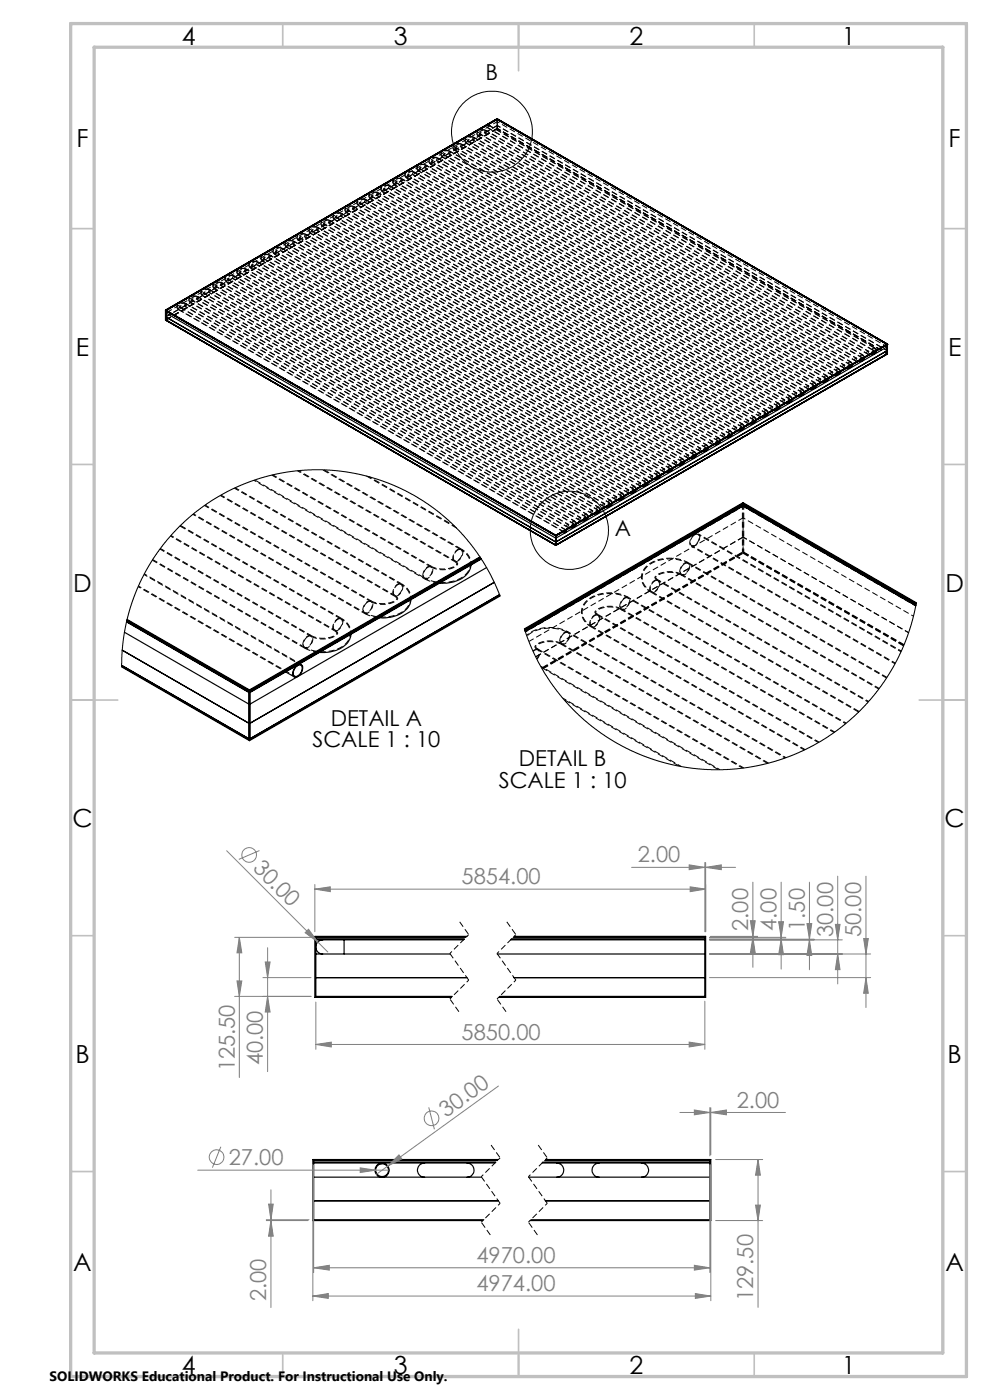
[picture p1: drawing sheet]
<svg xmlns="http://www.w3.org/2000/svg" width="210mm" height="297mm" viewBox="0 0 210 297" stroke-linecap="round" stroke-linejoin="round" font-family="sans-serif">
<defs><g id="words">
<g font-size="5.3">
<text x="38.5" y="9.5">4</text>
<text x="83.5" y="9.5">3</text>
<text x="133.6" y="9.5">2</text>
<text x="178.6" y="9.5">1</text>
<text x="16.2" y="31.2">F</text>
<text x="201.2" y="31.2">F</text>
<text x="16.1" y="75.5">E</text>
<text x="201.1" y="75.5">E</text>
<text x="15.5" y="125.5">D</text>
<text x="200.5" y="125.5">D</text>
<text x="15.4" y="175.5">C</text>
<text x="200.4" y="175.5">C</text>
<text x="16" y="225.5">B</text>
<text x="201" y="225.5">B</text>
<text x="15.5" y="269.7">A</text>
<text x="200.5" y="269.7">A</text>
<text x="38.5" y="291.5">4</text>
<text x="83.5" y="291.5">3</text>
<text x="133.6" y="291.5">2</text>
<text x="178.6" y="291.5">1</text>
</g>
<g font-size="4.7">
<text x="103" y="17">B</text>
<text x="130.4" y="113.8">A</text>
<text x="70.2" y="153.9">DETAIL A</text>
<text x="66.3" y="158.5">SCALE 1 : 10</text>
<text x="105.8" y="167.1">SCALE 1 : 10</text>
<text x="110.1" y="162.6">DETAIL B</text>
</g>
<g font-size="4.7" fill="#808080">
<text x="53.5" y="184.4" transform="rotate(45 53.5 184.4)">30.00</text>
<text x="135.3" y="183">2.00</text>
<text x="97.9" y="187.6">5854.00</text>
<text x="158.7" y="197.5" transform="rotate(-90 158.7 197.5)">2.00</text>
<text x="164.7" y="197.5" transform="rotate(-90 164.7 197.5)">4.00</text>
<text x="170.7" y="197.5" transform="rotate(-90 170.7 197.5)">1.50</text>
<text x="176.7" y="198.8" transform="rotate(-90 176.7 198.8)">30.00</text>
<text x="182.7" y="198.8" transform="rotate(-90 182.7 198.8)">50.00</text>
<text x="97.9" y="220.6">5850.00</text>
<text x="49.8" y="227.3" transform="rotate(-90 49.8 227.3)">125.50</text>
<text x="55.8" y="226" transform="rotate(-90 55.8 226)">40.00</text>
<text x="94.6" y="237.1" transform="rotate(-36 94.6 237.1)">30.00</text>
<text x="156.3" y="235">2.00</text>
<text x="48.5" y="247.2">27.00</text>
<text x="101.1" y="267.9">4970.00</text>
<text x="101.1" y="273.9">4974.00</text>
<text x="56.5" y="276.1" transform="rotate(-90 56.5 276.1)">2.00</text>
<text x="159.8" y="276" transform="rotate(-90 159.8 276)">129.50</text>
</g>
<text font-size="2.9" x="10.5" y="292.9">SOLIDWORKS Educational Product. For Instructional Use Only.</text>
</g></defs>
<g fill="none" stroke="#000" stroke-width=".21" stroke-dasharray="1.3 .6" stroke-linecap="butt">
<path d="M82.8 39.5l-.9-.2a.78 .78 0 0 0-.9 .4 .78 .78 0 0 0 .2 1M82.8 39.5l-.9-.2a.81 .81 0 0 0-1 .4 .81 .81 0 0 0 .2 1h.1M85.3 38l-.8-.2a.78 .78 0 0 0-1 .4 .78 .78 0 0 0 .2 1h.1M85.3 38l-.8-.2a.81 .81 0 0 0-1 .4 .81 .81 0 0 0 .2 1l.1 .1M87.9 36.6l-.9-.2a.78 .78 0 0 0-.9 .3 .78 .78 0 0 0 .2 1v.1M87.9 36.5l-.9-.2a.81 .81 0 0 0-1 .4 .81 .81 0 0 0 .2 1l.1 .1M90.4 35.1l-.8-.2a.78 .78 0 0 0-1 .4 .78 .78 0 0 0 .2 1h.1M90.4 35.1l-.8-.2a.81 .81 0 0 0-1 .3 .81 .81 0 0 0 .2 1.1M93 33.6l-.9-.2a.78 .78 0 0 0-1 .4 .78 .78 0 0 0 .3 1M93 33.6l-.9-.2a.81 .81 0 0 0-1 .4 .81 .81 0 0 0 .2 1h.1M95.5 32.2l-.8-.2a.78 .78 0 0 0-1 .3 .78 .78 0 0 0 .2 1l.1 .1M95.5 32.1l-.8-.2a.81 .81 0 0 0-1 .4 .81 .81 0 0 0 .2 1v.1"/>
<path d="M98 30.7l-.8-.2a.78 .78 0 0 0-1 .4 .78 .78 0 0 0 .3 1M98.1 30.7l-.9-.2a.81 .81 0 0 0-1 .3 .81 .81 0 0 0 .2 1.1h.1M100.6 29.2l-.9-.2a.78 .78 0 0 0-.9 .4 .78 .78 0 0 0 .2 1M100.6 29.2l-.9-.2a.81 .81 0 0 0-.9 .4 .81 .81 0 0 0 .2 1M103.1 27.7l-.8-.1a.78 .78 0 0 0-1 .3 .78 .78 0 0 0 .3 1M103.1 27.7l-.8-.2a.81 .81 0 0 0-1 .4 .81 .81 0 0 0 .2 1l.1 .1M103.3 27l81.9 47.3M105.4 27.3h.1M105.4 25.2h.1M105.5 27.3l-70.4 40.6M49.7 58.6l-.9-.2a.78 .78 0 0 0-.9 .4 .78 .78 0 0 0 .2 1M49.7 58.6l-.9-.2a.81 .81 0 0 0-1 .4 .81 .81 0 0 0 .3 1"/>
<path d="M52.2 57.1l-.8-.2a.78 .78 0 0 0-1 .4 .78 .78 0 0 0 .2 1h.1M52.2 57.1l-.8-.2a.81 .81 0 0 0-1 .4 .81 .81 0 0 0 .2 1l.1 .1M54.8 55.7l-.9-.2a.78 .78 0 0 0-.9 .3 .78 .78 0 0 0 .2 1v.1M54.8 55.6l-.9-.2a.81 .81 0 0 0-1 .4 .81 .81 0 0 0 .2 1.1h.1M57.3 54.2l-.8-.2a.78 .78 0 0 0-1 .4 .78 .78 0 0 0 .2 1h.1M57.3 54.2l-.8-.2a.81 .81 0 0 0-1 .4 .81 .81 0 0 0 .2 1h.1M59.9 52.7l-.9-.2a.78 .78 0 0 0-1 .4 .78 .78 0 0 0 .3 1M59.9 52.7l-.9-.2a.81 .81 0 0 0-1 .4 .81 .81 0 0 0 .2 1l.1 .1M62.4 51.3l-.8-.2a.78 .78 0 0 0-1 .3 .78 .78 0 0 0 .2 1l.1 .1M62.4 51.2l-.8-.2a.81 .81 0 0 0-1 .4 .81 .81 0 0 0 .2 1v.1M64.9 49.8l-.8-.2a.78 .78 0 0 0-1 .4 .78 .78 0 0 0 .3 1M65 49.8l-.9-.2a.81 .81 0 0 0-1 .3 .81 .81 0 0 0 .2 1.1h.1"/>
<path d="M67.5 48.3l-.8-.2a.78 .78 0 0 0-1 .4 .78 .78 0 0 0 .2 1h.1M67.5 48.3l-.8-.2a.81 .81 0 0 0-1 .4 .81 .81 0 0 0 .2 1M70 46.8l-.8-.1a.78 .78 0 0 0-1 .3 .78 .78 0 0 0 .3 1M70.1 46.8l-.9-.2a.81 .81 0 0 0-1 .4 .81 .81 0 0 0 .2 1l.1 .1M72.6 45.4l-.9-.2a.78 .78 0 0 0-.9 .4 .78 .78 0 0 0 .2 1M72.6 45.4l-.9-.2a.81 .81 0 0 0-.9 .3 .81 .81 0 0 0 .2 1.1M75.1 43.9l-.8-.2a.78 .78 0 0 0-1 .4 .78 .78 0 0 0 .3 1M75.1 43.9l-.8-.2a.81 .81 0 0 0-1 .4 .81 .81 0 0 0 .2 1h.1M77.7 42.4l-.9-.1a.78 .78 0 0 0-.9 .3 .78 .78 0 0 0 .2 1M77.7 42.4l-.9-.2a.81 .81 0 0 0-.9 .4 .81 .81 0 0 0 .2 1v.1M80.2 41l-.8-.2a.78 .78 0 0 0-1 .3 .78 .78 0 0 0 .3 1.1M80.2 40.9l-.8-.1a.81 .81 0 0 0-1 .3 .81 .81 0 0 0 .2 1.1h.1"/>
<path d="M35.2 67.8v.1M35.3 65.8l-.1 .1M38 65.7l81.8 47.3M39.5 64.5l-.9-.2a.78 .78 0 0 0-.9 .4 .78 .78 0 0 0 .2 1h.1M39.5 64.5l-.8-.2a.81 .81 0 0 0-1 .3 .81 .81 0 0 0 .2 1.1M42 63l-.8-.2a.78 .78 0 0 0-1 .4 .78 .78 0 0 0 .3 1M42.1 63l-.9-.2a.81 .81 0 0 0-1 .4 .81 .81 0 0 0 .2 1h.1M44.6 61.5l-.9-.1a.78 .78 0 0 0-.9 .3 .78 .78 0 0 0 .2 1M44.6 61.5l-.9-.2a.81 .81 0 0 0-.9 .4 .81 .81 0 0 0 .2 1v.1M47.1 60.1l-.8-.2a.78 .78 0 0 0-1 .4 .78 .78 0 0 0 .3 1M47.1 60l-.8-.1a.81 .81 0 0 0-1 .3 .81 .81 0 0 0 .2 1.1h.1M176.3 79.4l.8 .2a.78 .78 0 0 0 1-.4 .78 .78 0 0 0-.3-1"/>
<path d="M178.8 77.9l.9 .2a.78 .78 0 0 0 .9-.4 .78 .78 0 0 0-.2-1h-.1M181.4 76.5l.8 .1a.78 .78 0 0 0 1-.3 .78 .78 0 0 0-.3-1M183.9 75l.8 .2a.78 .78 0 0 0 1-.4 .78 .78 0 0 0-.2-1h-.1M185.4 73.8l-81.8-47.3M185.5 73.8l-81.9-47.3M188.2 73h-.1M188.2 75v.1M140.6 100l.9 .2a.78 .78 0 0 0 .9-.4 .78 .78 0 0 0-.2-1M143.2 98.5l.8 .2a.78 .78 0 0 0 1-.4 .78 .78 0 0 0-.3-1M145.7 97l.9 .2a.78 .78 0 0 0 .9-.3 .78 .78 0 0 0-.2-1.1M148.3 95.6l.8 .2a.78 .78 0 0 0 1-.4 .78 .78 0 0 0-.3-1M150.8 94.1l.9 .2a.78 .78 0 0 0 .9-.4 .78 .78 0 0 0-.2-1h-.1"/>
<path d="M153.4 92.6l.8 .2a.78 .78 0 0 0 1-.4 .78 .78 0 0 0-.3-1M155.9 91.2l.8 .1a.78 .78 0 0 0 1-.3 .78 .78 0 0 0-.2-1h-.1M158.4 89.7l.9 .2a.78 .78 0 0 0 1-.4 .78 .78 0 0 0-.3-1M161 88.2l.8 .2a.78 .78 0 0 0 1-.4 .78 .78 0 0 0-.2-1h-.1M163.5 86.7l.9 .2a.78 .78 0 0 0 .9-.3 .78 .78 0 0 0-.2-1v-.1M166.1 85.3l.8 .2a.78 .78 0 0 0 1-.4 .78 .78 0 0 0-.2-1h-.1M168.6 83.8l.9 .2a.78 .78 0 0 0 .9-.4 .78 .78 0 0 0-.2-1M171.2 82.3l.8 .2a.78 .78 0 0 0 1-.3 .78 .78 0 0 0-.3-1v-.1M173.7 80.9l.9 .2a.78 .78 0 0 0 .9-.4 .78 .78 0 0 0-.2-1M97.9 116.5l-29.2-16.8M101.9 118.2l-49 28.3M117.9 114.9v.1"/>
<path d="M117.9 113.6v.1M117.9 113.5v.1M117.9 115v-.1M117.9 113.7v-.1M120.1 112.5l-81.9-47.3M120.3 111.7l.8 .2a.78 .78 0 0 0 1-.4 .78 .78 0 0 0-.3-1M122.8 110.3l.8 .1a.78 .78 0 0 0 1-.3 .78 .78 0 0 0-.2-1h-.1M125.3 108.8l.9 .2a.78 .78 0 0 0 1-.4 .78 .78 0 0 0-.3-1M127.9 107.3l.8 .2a.78 .78 0 0 0 1-.4 .78 .78 0 0 0-.2-1h-.1M130.4 105.9l.9 .1a.78 .78 0 0 0 .9-.3 .78 .78 0 0 0-.2-1v-.1M133 104.4l.8 .2a.78 .78 0 0 0 1-.4 .78 .78 0 0 0-.2-1h-.1M135.5 102.9l.9 .2a.78 .78 0 0 0 .9-.4 .78 .78 0 0 0-.2-1"/>
<path d="M138.1 101.4l.8 .2a.78 .78 0 0 0 1-.3 .78 .78 0 0 0-.2-1l-.1-.1M157.5 117.1l.1 .1M157.5 106.9l.1 .1M157.5 107v-.1M157.6 117.2v.2M157.6 117.4l34.1 19.6M157.6 106.6v.2M157.6 113.9l-44 25.4M157.6 113.9v3.3M157.6 107.3v.1M157.8 117.1l-.2 .1M157.8 117.1l34 19.7"/>
<path d="M157.8 106.9l-.2 .1M157.8 106.9v.1M72.3 131.3l-34.1-19.7M72.4 131.2l-34.1-19.7M113.1 138.1l.3-.3M113.4 137.8a.71 .71 0 0 1 .9 .1 .71 .71 0 0 1 .2 .9l-.6 1.1M113.4 137.9l-.3 .3M138.1 125.7l44 25.4M138.2 125.5l44 25.4M191.7 136.9l-34.1-19.7M52.8 156.7l.1 .1M52.8 149.3l.1 .1"/>
<path d="M52.8 153.4l.1 .1M52.8 146.8h.1M52.8 146.9l.1 .1M52.9 146.5l-.1 .1M52.9 146.5l.2 .1M52.9 146.4v.1M52.9 156.8l.2-.1M52.9 156.8h.2M52.9 156.8h-.1M52.9 149.4l.2-.1M52.9 153.5l.2-.1M52.9 146.5l49-28.3"/>
<path d="M52.9 146.8h.2M52.9 147l.2-.1M95.4 202.3l4 5.6M105.4 202.3l4 5.6M102.1 249.6l4 5.7M112.1 249.6l4 5.7"/>
</g>
<g fill="none" stroke="#000" stroke-width=".21" stroke-dasharray="1.3 .6" stroke-dashoffset=".1" stroke-linecap="butt">
<path d="M105.4 25.2l-70.2 40.6M105.5 27.3l-70.3 40.6M105.5 26.6l-70.3 40.6M105.5 25.3l-70.3 40.6M35.2 67.8l70.2-40.5M35.2 67.9l70.3-40.6M188.2 73l-70.3 40.6M188.2 75.1l-70.3 40.6M32.3 118.8l32.2 18.6M32.4 118.7l32.2 18.6M77.7 101l19.2 11M97.3 116.6a1.7 1.7 0 0 0-.9 2.3 1.61 1.61 0 0 0 1.6-2.1l-.3-.2h-.4"/>
<path d="M117.9 113.6l70.3-40.6M120.1 112.4l-81.9-47.2M145.1 119.7a.66 .66 0 0 1 .9-.2 .66 .66 0 0 1 .2 .9 1.51 1.51 0 0 1-1.7 1.4 1.55 1.55 0 0 1 .6-2.1M147.2 113.6a.66 .66 0 0 1 .9-.2 .66 .66 0 0 1 .2 .9 1.51 1.51 0 0 1-1.6 1.4 1.55 1.55 0 0 1 .5-2.1M157.6 109.9l-45.4 26.2M65.1 135.2a.66 .66 0 0 1 .9-.2 .66 .66 0 0 1 .2 .9 1.51 1.51 0 0 1-1.6 1.4 1.55 1.55 0 0 1 .5-2.1M71.8 131.3a1.7 1.7 0 0 0-.8 2.3 1.61 1.61 0 0 0 1.5-2.1l-.3-.2h-.4M77.9 127.8a.66 .66 0 0 1 .9-.1 .66 .66 0 0 1 .1 .8 1.51 1.51 0 0 1-1.6 1.5 1.55 1.55 0 0 1 .6-2.2M84.5 124a1.7 1.7 0 0 0-.8 2.3 1.61 1.61 0 0 0 1.6-2.1l-.3-.3-.5 .1M90.6 120.5a.66 .66 0 0 1 .9-.2 .66 .66 0 0 1 .2 .9 1.51 1.51 0 0 1-1.7 1.4 1.55 1.55 0 0 1 .6-2.1M119 136.7l43.8 25.2M119.1 136.5l43.9 25.4"/>
<path d="M119.6 134.4a.66 .66 0 0 1 .9-.2 .66 .66 0 0 1 .2 .9 1.51 1.51 0 0 1-1.6 1.4 1.55 1.55 0 0 1 .5-2.1M126.3 130.5a1.7 1.7 0 0 0-.8 2.4 1.61 1.61 0 0 0 1.5-2.1l-.3-.3h-.4M132.4 127a.66 .66 0 0 1 .8-.1 .66 .66 0 0 1 .2 .9 1.51 1.51 0 0 1-1.6 1.4 1.55 1.55 0 0 1 .6-2.2M139 123.2a1.7 1.7 0 0 0-.8 2.3 1.61 1.61 0 0 0 1.6-2.1l-.3-.3-.5 .1M188.1 143.8l-42.2-24.3M188.1 143.7l-42.1-24.3"/>
</g>
<g fill="none" stroke="#000" stroke-width=".21" stroke-dasharray="1.3 .6" stroke-dashoffset=".5" stroke-linecap="butt">
<path d="M82.5 40l81 46.8M82.5 40l81 46.7M83.8 39.3l81 46.7M83.8 39.2l81 46.8M85 38.5l81.1 46.8M86.3 37.8l81 46.8M86.3 37.8l81.1 46.7M87.6 37.1l81 46.7M87.6 37l81 46.8M88.8 36.3l81.1 46.8M88.9 36.3l81 46.8M90.1 35.6l81.1 46.8"/>
<path d="M90.1 35.6l81.1 46.7M91.4 34.8l81 46.8M92.7 34.1l81 46.8M93.9 33.4l81.1 46.8M94 33.4l81 46.7M95.2 32.6l81 46.8M95.2 32.6l81.1 46.8M96.5 31.9l81 46.8M97.8 31.2l81 46.8M97.8 31.1l81 46.8M99 30.4l81.1 46.8M100.3 29.7l81 46.8"/>
<path d="M100.3 29.7l81.1 46.8M101.6 29l81 46.8M101.6 28.9l81 46.8M102.8 28.2l81.1 46.8M102.9 28.2l81 46.8M105.5 27.3l82.7 47.8M105.5 27.3l82.7 47.7M48.1 59.8l81.1 46.8M49.4 59.1l81 46.8M50.7 58.4l81 46.7M50.7 58.3l81 46.8M51.9 57.6l81.1 46.8"/>
<path d="M52 57.6l81 46.8M53.2 56.9l81 46.8M53.2 56.9l81.1 46.7M54.5 56.2l81 46.7M54.5 56.1l81 46.8M55.8 55.4l81 46.8M57 54.7l81.1 46.8M57 54.7l81.1 46.7M58.3 54l81 46.7M58.3 53.9l81.1 46.8M59.6 53.2l81 46.8M60.8 52.5l81.1 46.8"/>
<path d="M60.9 52.5l81 46.7M62.1 51.7l81.1 46.8M63.4 51l81 46.8M64.7 50.3l81 46.8M64.7 50.3l81 46.7M65.9 49.5l81.1 46.8M66 49.5l81 46.8M67.2 48.8l81 46.8M67.2 48.8l81.1 46.8M68.5 48.1l81 46.8M68.5 48l81 46.8M69.8 47.3l81 46.8"/>
<path d="M71 46.6l81.1 46.8M72.3 45.9l81 46.8M72.3 45.8l81.1 46.8M73.6 45.1l81 46.8M74.8 44.4l81.1 46.8M74.9 44.4l81 46.8M76.1 43.7l81.1 46.7M76.1 43.6l81.1 46.8M77.4 42.9l81 46.8M78.7 42.2l81 46.8M79.9 41.5l81.1 46.7M80 41.4l81 46.8"/>
<path d="M81.2 40.7l81 46.8M81.2 40.7l81.1 46.8M35.2 65.8l82.7 47.8M39.2 65l81 46.8M39.2 64.9l81.1 46.8M40.5 64.2l81 46.8M41.8 63.5l81 46.8M43 62.8l81.1 46.8M43 62.7l81.1 46.8M44.3 62l81 46.8M45.6 61.3l81 46.8M46.8 60.6l81.1 46.7"/>
<path d="M46.9 60.5l81 46.8M175.3 79.7l-81.1-46.8M175.3 79.6l-81.1-46.7M176.5 78.9l-81-46.7M176.5 78.9l-81-46.8M177.8 78.2l-81-46.8M179.1 77.5l-81.1-46.8M179.1 77.4l-81-46.7M180.3 76.7l-81-46.8M180.4 76.7l-81.1-46.8M181.6 76l-81-46.8M182.9 75.3l-81-46.8"/>
<path d="M182.9 75.2l-81-46.7M184.2 74.5l-81.1-46.8M188.2 75l-82.7-47.7M188.2 74.4l-82.7-47.8M188.2 73.1l-82.7-47.8M188.2 73l-82.7-47.8M188.3 75.1l-82.8-47.8M63.1 99.9l33.3 19.2M140.9 99.5l-81-46.8M142.2 98.8l-81.1-46.8M142.2 98.7l-81.1-46.7M143.4 98l-81-46.7"/>
<path d="M143.5 98l-81.1-46.8M144.7 97.3l-81-46.8M146 96.6l-81.1-46.8M146 96.5l-81-46.7M147.3 95.8l-81.1-46.7M147.3 95.8l-81.1-46.8M148.5 95.1l-81-46.8M149.8 94.4l-81-46.8M149.8 94.3l-81-46.7M151.1 93.6l-81.1-46.8M151.1 93.6l-81-46.8M152.3 92.9l-81-46.8"/>
<path d="M152.4 92.9l-81.1-46.8M153.6 92.2l-81-46.8M153.6 92.1l-81-46.7M154.9 91.4l-81-46.8M156.2 90.7l-81.1-46.8M157.4 90l-81-46.8M157.5 89.9l-81.1-46.8M158.7 89.2l-81-46.8M160 88.5l-81-46.8M161.3 87.7l-81.1-46.7M161.3 87.7l-81.1-46.8M162.5 87l-81-46.8"/>
<path d="M163.8 86.3l-81-46.8M165.1 85.5l-81.1-46.7M165.1 85.5l-81-46.8M166.3 84.8l-81-46.8M166.4 84.8l-81.1-46.8M167.6 84.1l-81-46.8M167.6 84l-81-46.7M168.9 83.3l-81-46.7M168.9 83.3l-81-46.8M170.2 82.6l-81.1-46.8M171.4 81.9l-81-46.8M171.5 81.8l-81.1-46.7"/>
<path d="M172.7 81.1l-81-46.7M172.7 81.1l-81-46.8M174 80.4l-81-46.8M99.9 119.8a3.6 3.6 0 0 0-2-3.3M117.9 113.6l-82.7-47.8M117.9 115.7l-82.7-47.8M120.5 111.3l-81-46.8M120.5 111.2l-81-46.7M121.8 110.5l-81-46.8M123.1 109.8l-81.1-46.8M123.1 109.8l-81-46.8M124.3 109.1l-81-46.8"/>
<path d="M124.4 109l-81.1-46.7M125.6 108.3l-81-46.8M126.9 107.6l-81-46.8M128.2 106.9l-81.1-46.8M128.2 106.8l-81.1-46.8M129.4 106.1l-81-46.8M129.5 106.1l-81.1-46.8M130.7 105.4l-81-46.8M132 104.6l-81.1-46.7M132 104.6l-81-46.8M133.3 103.9l-81.1-46.8M134.5 103.2l-81-46.8"/>
<path d="M135.8 102.4l-81-46.7M135.8 102.4l-81-46.8M137.1 101.7l-81.1-46.8M137.1 101.7l-81-46.8M138.3 101l-81-46.8M138.4 100.9l-81.1-46.7M139.6 100.2l-81-46.7M139.6 100.2l-81-46.8M145.9 119.5a7.8 7.8 0 0 0-8.9 1 3.2 3.2 0 0 0 1.2 5M157.5 117.1v-9.7M157.6 109.9v4M157.8 107.4v9.7"/>
<path d="M64.6 137.3a7.8 7.8 0 0 0 8.9-1 3.2 3.2 0 0 0-1.2-5M74.5 134.5a3.6 3.6 0 0 0-2.1-3.3M77.3 130a7.8 7.8 0 0 0 9-1 3.2 3.2 0 0 0-1.2-5M87.2 127.2a3.6 3.6 0 0 0-2.1-3.4M90.1 122.6a7.8 7.8 0 0 0 8.9-1 3.2 3.2 0 0 0-1.2-5M106 126.3l-53.1 30.6M133.2 126.9a7.8 7.8 0 0 0-8.9 .9 3.2 3.2 0 0 0 1.2 5.1M191.1 138.3l-43.1-24.9M191.2 138.1l-43.1-24.8M194.4 128l-36.6-21.1M63.8 141.1l-33.2-19.2"/>
</g>
<g fill="none" stroke="#000" stroke-width=".21" stroke-dasharray="1.3 .6" stroke-dashoffset=".6" stroke-linecap="butt">
<path d="M105.5 25.3v2M63.3 99.8l33.1 19.2M36.2 113.7l34.7 20.1M36.3 113.6l34.7 20M40.9 109.1l36.4 21M41 109l36.3 21M78.3 101.1l18.2 10.5M157.5 106.9l-46.2 26.6M29.4 124.3l33.1 19.1M63.6 140.8l-33-19.1M114.7 141.3l38 22M179.4 153.5l-46.2-26.6"/>
<path d="M179.5 153.4l-46.2-26.7M184.2 148.9l-44.6-25.7M184.3 148.8l-44.7-25.7M166.7 160.7l-46.2-26.6"/>
</g>
<path d="M105.4 27.3v-2M105.5 25.3v2" fill="none" stroke="#000" stroke-width=".21" stroke-dasharray="1.3 .6" stroke-dashoffset="1" stroke-linecap="butt"/>
<g fill="none" stroke="#000" stroke-width=".21" stroke-dasharray="1.3 .6" stroke-dashoffset=".3" stroke-linecap="butt">
<path d="M105.5 25.8l-69.9 40.3M105.5 26.6v.7M176.2 79.4l.7 .2M178.8 78l.6 .1M181.3 76.5l.7 .2M183.9 75l.6 .2M140.6 100l.7 .2M143.2 98.5l.6 .2M145.7 97.1l.6 .1M148.2 95.6l.7 .2M150.8 94.1l.6 .2M153.3 92.7l.7 .1"/>
<path d="M155.9 91.2l.6 .2M158.4 89.7l.7 .2M161 88.2l.6 .2M163.5 86.8l.7 .2M166.1 85.3l.6 .2M168.6 83.8l.7 .2M171.2 82.4l.6 .2M173.7 80.9l.7 .2M46.7 105.1l36.9 21.3M46.9 105l36.8 21.3M120.2 111.8l.7 .1M122.8 110.3l.6 .2"/>
<path d="M125.3 108.8l.7 .2M127.9 107.3l.6 .2M130.4 105.9l.7 .2M133 104.4l.6 .2M135.5 102.9l.7 .2M138.1 101.5l.6 .2M78.8 127.5l-35.3-20.4M85.1 123.8l-35.2-20.3M91.5 120.2l-33.7-19.5M125.4 133l45.2 26.1M131.8 129.3l45.1 26.1M173.6 157.5l-46.8-27"/>
<path d="M173.7 157.4l-46.8-27M157.5 162.9l-43.4-25"/>
</g>
<g fill="none" stroke="#000" stroke-width=".21" stroke-dasharray="1.3 .6" stroke-dashoffset=".7" stroke-linecap="butt">
<path d="M82.6 39.5a.19 .19 0 0 1 .2 .3 .2 .2 0 0 1-.4 0l.2-.3M83.9 38.8h-.1a.23 .23 0 0 0-.1 .3 .23 .23 0 0 0 .3 .1 .23 .23 0 0 0 .1-.3l-.2-.1M84 38.8l-.1-.2 .3-.2 .8 .1M84.1 38.7l-.1-.1 .3-.2 .7 .1M85.2 38a.19 .19 0 0 1 .1 .3 .19 .19 0 0 1-.3 0l.2-.3M86.5 37.3l-.1 .1a.23 .23 0 0 0-.2 .3 .23 .23 0 0 0 .4 .1 .23 .23 0 0 0 0-.4l-.1-.1M86.6 37.3l-.1-.2 .3-.1h.8M86.6 37.3l-.1-.2 .3-.1 .8 .1M87.7 36.6a.19 .19 0 0 1 .2 .3 .21 .21 0 0 1-.4-.1l.2-.2M89 35.8l-.1 .1a.23 .23 0 0 0-.1 .3 .23 .23 0 0 0 .3 .1 .23 .23 0 0 0 .1-.3l-.2-.2M89.1 35.8l-.1-.1 .3-.2 .8 .1M89.1 35.8v-.1l.3-.2 .7 .1"/>
<path d="M90.3 35.1a.19 .19 0 0 1 .1 .3 .19 .19 0 0 1-.3 0l.2-.3M91.5 34.4a.23 .23 0 0 0-.2 .3 .23 .23 0 0 0 .4 .1 .23 .23 0 0 0 0-.3l-.2-.1M91.7 34.4l-.1-.2 .3-.2 .8 .1M91.7 34.3l-.1-.1 .3-.2 .8 .1M92.8 33.6a.19 .19 0 0 1 .2 .3 .2 .2 0 0 1-.4 0l.2-.3M94.1 32.9h-.1a.23 .23 0 0 0-.1 .4 .23 .23 0 0 0 .3 .1 .23 .23 0 0 0 .1-.4l-.2-.1M94.2 32.9l-.1-.2 .3-.2 .8 .1M94.2 32.9l-.1-.2 .4-.1h.7M95.4 32.2a.19 .19 0 0 1 .1 .3 .19 .19 0 0 1-.3-.1l.2-.2M96.6 31.4v.1a.23 .23 0 0 0-.2 .3 .23 .23 0 0 0 .4 .1 .23 .23 0 0 0 0-.3l-.2-.2M96.8 31.4l-.2-.1 .4-.2h.8M96.8 31.4l-.1-.2 .3-.1 .8 .1"/>
<path d="M97.9 30.7a.19 .19 0 0 1 .2 .3 .2 .2 0 0 1-.4 0l.2-.3M99.2 30h-.1a.23 .23 0 0 0-.1 .3 .23 .23 0 0 0 .3 .1 .23 .23 0 0 0 .1-.3l-.2-.1M99.3 29.9l-.1-.1 .3-.2 .8 .1M99.3 29.9l-.1-.1 .4-.2 .7 .1M100.5 29.2a.19 .19 0 0 1 .1 .3 .19 .19 0 0 1-.3 0l.2-.3M101.7 28.5a.23 .23 0 0 0-.2 .4 .23 .23 0 0 0 .3 .1 .23 .23 0 0 0 .1-.4l-.2-.1M101.9 28.5l-.2-.2 .4-.2 .8 .1M101.9 28.5l-.1-.2 .3-.1h.7M103 27.8a.19 .19 0 0 1 .1 .3 .19 .19 0 0 1-.3-.1l.2-.2M103.4 26.5a.19 .19 0 0 1 .2 .3 .2 .2 0 0 1-.4 0l.2-.3M48.3 59.4h-.1a.23 .23 0 0 0-.1 .3 .23 .23 0 0 0 .3 .1 .23 .23 0 0 0 .1-.3l-.2-.1M48.4 59.3l-.1-.1 .3-.2 .8 .1"/>
<path d="M48.4 59.3l-.1-.1 .4-.2 .7 .1M49.5 58.6a.19 .19 0 0 1 .2 .3 .19 .19 0 0 1-.3 0l.1-.3M50.8 57.9a.23 .23 0 0 0-.2 .3 .23 .23 0 0 0 .3 .1 .23 .23 0 0 0 .1-.3l-.2-.1M50.9 57.9l-.1-.2 .3-.2 .9 .1M51 57.8l-.1-.1 .3-.2 .7 .1M52.1 57.1a.19 .19 0 0 1 .1 .3 .19 .19 0 0 1-.3 0l.2-.3M53.4 56.4l-.1 .1a.23 .23 0 0 0-.1 .3 .23 .23 0 0 0 .3 .1 .23 .23 0 0 0 .1-.4l-.2-.1M53.5 56.4l-.1-.2 .3-.1h.8M53.5 56.4l-.1-.2 .3-.1 .8 .1M54.6 55.7a.19 .19 0 0 1 .2 .3 .2 .2 0 0 1-.4 0l.2-.3M55.9 54.9l-.1 .1a.23 .23 0 0 0-.1 .3 .23 .23 0 0 0 .3 .1 .23 .23 0 0 0 .1-.3l-.2-.2M56 54.9l-.1-.1 .3-.2 .8 .1"/>
<path d="M56.1 54.9l-.1-.1 .3-.2 .7 .1M57.2 54.2a.19 .19 0 0 1 .1 .3 .19 .19 0 0 1-.3 0l.2-.3M58.5 53.5h-.1a.23 .23 0 0 0-.2 .3 .23 .23 0 0 0 .4 .1 .23 .23 0 0 0 0-.3l-.1-.1M58.6 53.5l-.1-.2 .3-.2 .8 .1M58.6 53.4l-.1-.1 .3-.2 .8 .1M59.7 52.7a.19 .19 0 0 1 .2 .3 .2 .2 0 0 1-.4 0l.2-.3M61 52l-.1 .1a.23 .23 0 0 0-.1 .3 .23 .23 0 0 0 .3 .1 .23 .23 0 0 0 .1-.4l-.2-.1M61.1 52l-.1-.2 .3-.2 .8 .1M61.1 52v-.2l.3-.1h.7M62.3 51.3a.19 .19 0 0 1 .1 .3 .19 .19 0 0 1-.3-.1l.2-.2M63.5 50.5v.1a.23 .23 0 0 0-.2 .3 .23 .23 0 0 0 .4 .1 .23 .23 0 0 0 0-.3l-.2-.2M63.7 50.5l-.1-.1 .3-.2 .8 .1"/>
<path d="M64.8 49.8a.19 .19 0 0 1 .2 .3 .2 .2 0 0 1-.4 0l.2-.3M66.1 49.1h-.1a.23 .23 0 0 0-.1 .3 .23 .23 0 0 0 .3 .1 .23 .23 0 0 0 .1-.3l-.2-.1M66.2 49.1l-.1-.2 .3-.2 .8 .1M66.2 49l-.1-.1 .4-.2 .7 .1M67.4 48.3a.19 .19 0 0 1 .1 .3 .19 .19 0 0 1-.3 0l.2-.3M68.6 47.6a.23 .23 0 0 0-.2 .4 .23 .23 0 0 0 .4 .1 .23 .23 0 0 0 0-.4l-.2-.1M68.8 47.6l-.2-.2 .4-.2 .8 .1M68.8 47.6l-.1-.2 .3-.1h.8M69.9 46.9a.19 .19 0 0 1 .1 .3 .19 .19 0 0 1-.3-.1l.2-.2M71.2 46.1l-.1 .1a.23 .23 0 0 0-.1 .3 .23 .23 0 0 0 .3 .1 .23 .23 0 0 0 .1-.3l-.2-.2M71.3 46.1l-.1-.1 .3-.2h.8M71.3 46.1l-.1-.2 .4-.1 .7 .1"/>
<path d="M72.5 45.4a.19 .19 0 0 1 .1 .3 .19 .19 0 0 1-.3 0l.2-.3M73.7 44.7a.23 .23 0 0 0-.2 .3 .23 .23 0 0 0 .3 .1 .23 .23 0 0 0 .1-.3l-.2-.1M73.9 44.6l-.2-.1 .4-.2 .8 .1M73.9 44.6l-.1-.1 .3-.2 .7 .1M75 43.9a.19 .19 0 0 1 .1 .3 .19 .19 0 0 1-.3 0l.2-.3M76.3 43.2h-.1a.23 .23 0 0 0-.1 .3 .23 .23 0 0 0 .3 .2 .23 .23 0 0 0 .1-.4l-.2-.1M76.4 43.2l-.1-.2 .3-.2 .8 .1M76.4 43.1l-.1-.1 .4-.2 .7 .1M77.5 42.5a.19 .19 0 0 1 .2 .2 .19 .19 0 0 1-.3 0l.1-.2M78.8 41.7v.1a.23 .23 0 0 0-.2 .3 .23 .23 0 0 0 .3 .1 .23 .23 0 0 0 .1-.4l-.2-.1M79 41.7l-.2-.2 .3-.1h.9M79 41.7l-.1-.2 .3-.1 .7 .1"/>
<path d="M80.1 41a.19 .19 0 0 1 .1 .3 .19 .19 0 0 1-.3 0l.2-.3M81.4 40.2l-.1 .1a.23 .23 0 0 0-.1 .3 .23 .23 0 0 0 .3 .1 .23 .23 0 0 0 .1-.3l-.2-.2M81.5 40.2l-.1-.1 .3-.2 .8 .1M38.1 65.2l-.1 .1a.23 .23 0 0 0-.1 .3 .23 .23 0 0 0 .3 .1 .23 .23 0 0 0 .1-.3l-.2-.2M38.2 65.2l-.1-.1 .3-.2h.8M38.2 65.2l-.1-.2 .4-.1 .7 .1M39.4 64.5a.19 .19 0 0 1 .1 .3 .19 .19 0 0 1-.3 0l.2-.3M40.6 63.8a.23 .23 0 0 0-.2 .3 .23 .23 0 0 0 .4 .1 .23 .23 0 0 0 0-.3l-.2-.1M40.8 63.7l-.2-.1 .4-.2 .8 .1M40.8 63.7l-.1-.1 .3-.2 .8 .1M41.9 63a.19 .19 0 0 1 .1 .3 .19 .19 0 0 1-.3 0l.2-.3M43.2 62.3h-.1a.23 .23 0 0 0-.1 .4 .23 .23 0 0 0 .3 .1 .23 .23 0 0 0 .1-.4l-.2-.1"/>
<path d="M43.3 62.3l-.1-.2 .3-.2 .8 .1M43.3 62.3l-.1-.2 .4-.2 .7 .1M44.5 61.6a.19 .19 0 0 1 .1 .3 .19 .19 0 0 1-.3-.1l.2-.2M45.7 60.8v.1a.23 .23 0 0 0-.2 .3 .23 .23 0 0 0 .3 .1 .23 .23 0 0 0 .1-.4l-.2-.1M45.9 60.8l-.2-.2 .4-.1h.8M45.9 60.8l-.1-.2 .3-.1 .7 .1M47 60.1a.19 .19 0 0 1 .1 .3 .19 .19 0 0 1-.3 0l.2-.3M175.1 79.7a.23 .23 0 0 0-.2 .3 .23 .23 0 0 0 .3 .1 .23 .23 0 0 0 .1-.3l-.2-.1M176.4 78.9a.19 .19 0 0 1 .1 .3 .19 .19 0 0 1-.3 0l.2-.3M177.5 78.7l.1 .1-.3 .2-.8-.1M177.5 78.7l.2 .1-.4 .2-.8-.1M177.7 78.2l-.1 .1a.23 .23 0 0 0-.1 .3 .23 .23 0 0 0 .3 .1 .23 .23 0 0 0 .1-.4l-.2-.1"/>
<path d="M178.9 77.5a.19 .19 0 0 1 .2 .3 .19 .19 0 0 1-.3-.1l.1-.2M180.1 77.2l.1 .1-.4 .2-.7-.1M180.1 77.2l.1 .2-.3 .1h-.8M180.2 76.7v.1a.23 .23 0 0 0-.2 .3 .23 .23 0 0 0 .3 .1 .23 .23 0 0 0 .1-.3l-.2-.2M181.5 76a.19 .19 0 0 1 .1 .3 .19 .19 0 0 1-.3 0l.2-.3M182.6 75.8l.1 .1-.3 .2-.8-.1M182.6 75.7l.1 .2-.3 .2-.8-.1M182.8 75.3h-.1a.23 .23 0 0 0-.1 .3 .23 .23 0 0 0 .3 .1 .23 .23 0 0 0 .1-.3l-.2-.1M184 74.5a.19 .19 0 0 1 .2 .3 .2 .2 0 0 1-.4 0l.2-.3M185.2 74.3v.1l-.3 .2-.7-.1M185.2 74.3l.1 .1-.3 .2-.8-.1M185.3 73.8h-.1a.23 .23 0 0 0-.1 .4 .23 .23 0 0 0 .3 .1 .23 .23 0 0 0 .1-.4l-.2-.1"/>
<path d="M187.8 73.3l-82.3-47.5M140.8 99.5a.19 .19 0 0 1 .1 .3 .19 .19 0 0 1-.3 0l.2-.3M141.9 99.3l.1 .1-.4 .2-.7-.1M141.9 99.2l.1 .2-.3 .2-.8-.1M142 98.8a.23 .23 0 0 0-.2 .3 .23 .23 0 0 0 .4 .1 .23 .23 0 0 0 0-.3l-.2-.1M143.3 98a.19 .19 0 0 1 .1 .3 .19 .19 0 0 1-.3 0l.2-.3M144.4 97.8l.1 .1-.3 .2-.7-.1M144.4 97.8l.2 .1-.4 .2-.8-.1M144.6 97.3l-.1 .1a.23 .23 0 0 0-.1 .3 .23 .23 0 0 0 .3 .1 .23 .23 0 0 0 .1-.4l-.2-.1M145.8 96.6a.19 .19 0 0 1 .2 .3 .19 .19 0 0 1-.3 0l.1-.3M147 96.3l.1 .2-.4 .1-.7-.1M147 96.3l.1 .2-.3 .1h-.8"/>
<path d="M147.1 95.8v.1a.23 .23 0 0 0-.2 .3 .23 .23 0 0 0 .3 .1 .23 .23 0 0 0 .1-.3l-.2-.2M148.4 95.1a.19 .19 0 0 1 .1 .3 .19 .19 0 0 1-.3 0l.2-.3M149.5 94.9l.1 .1-.3 .2-.8-.1M149.5 94.8l.2 .2-.4 .2-.8-.1M149.7 94.4h-.1a.23 .23 0 0 0-.1 .3 .23 .23 0 0 0 .3 .1 .23 .23 0 0 0 .1-.3l-.2-.1M150.9 93.6a.19 .19 0 0 1 .2 .3 .19 .19 0 0 1-.3 0l.1-.3M152.1 93.4l.1 .1-.4 .2-.7-.1M152.1 93.4l.1 .1-.3 .2-.8-.1M152.2 92.9v.1a.23 .23 0 0 0-.2 .3 .23 .23 0 0 0 .3 .1 .23 .23 0 0 0 .1-.4l-.2-.1M153.5 92.2a.19 .19 0 0 1 .1 .3 .19 .19 0 0 1-.3-.1l.2-.2M154.6 91.9l.1 .2-.3 .1-.8-.1M154.6 91.9l.1 .1-.3 .2h-.8"/>
<path d="M154.8 91.4l-.1 .1a.23 .23 0 0 0-.1 .3 .23 .23 0 0 0 .3 .1 .23 .23 0 0 0 0-.3l-.1-.2M156 90.7a.19 .19 0 0 1 .2 .3 .2 .2 0 0 1-.4 0l.2-.3M157.2 90.4v.2l-.3 .1h-.7M157.2 90.4l.1 .2-.3 .2-.8-.1M157.3 90h-.1a.23 .23 0 0 0-.1 .3 .23 .23 0 0 0 .3 .1 .23 .23 0 0 0 .1-.3l-.2-.1M158.6 89.2a.19 .19 0 0 1 .1 .3 .19 .19 0 0 1-.3 0l.2-.3M159.7 89l.1 .1-.3 .2-.8-.1M159.9 88.5h-.1a.23 .23 0 0 0-.2 .4 .23 .23 0 0 0 .4 .1 .23 .23 0 0 0 0-.4l-.1-.1M161.1 87.8a.19 .19 0 0 1 .2 .3 .21 .21 0 0 1-.4-.1l.2-.2M162.2 87.5l.1 .2-.3 .1-.7-.1M162.3 87.5l.1 .1-.3 .2-.8-.1M162.4 87l-.1 .1a.23 .23 0 0 0-.1 .3 .23 .23 0 0 0 .3 .1 .23 .23 0 0 0 .1-.3l-.2-.2"/>
<path d="M163.7 86.3a.19 .19 0 0 1 .1 .3 .19 .19 0 0 1-.3 0l.2-.3M164.8 86l.1 .2-.3 .1h-.8M164.8 86l.1 .2-.3 .2-.8-.1M164.9 85.6a.23 .23 0 0 0-.2 .3 .23 .23 0 0 0 .4 .1 .23 .23 0 0 0 0-.3l-.2-.1M166.2 84.8a.19 .19 0 0 1 .2 .3 .2 .2 0 0 1-.4 0l.2-.3M167.3 84.6l.1 .1-.3 .2-.7-.1M167.4 84.5l.1 .2-.3 .2-.9-.1M167.5 84.1h-.1a.23 .23 0 0 0-.1 .3 .23 .23 0 0 0 .3 .2 .23 .23 0 0 0 .1-.4l-.2-.1M168.8 83.4a.19 .19 0 0 1 .1 .2 .19 .19 0 0 1-.3 0l.2-.2M169.9 83.1l.1 .1-.4 .2-.7-.1M169.9 83.1l.1 .1-.3 .2-.8-.1M170 82.6v.1a.23 .23 0 0 0-.2 .3 .23 .23 0 0 0 .4 .1 .23 .23 0 0 0 0-.4l-.2-.1"/>
<path d="M171.3 81.9a.19 .19 0 0 1 .1 .3 .19 .19 0 0 1-.3 0l.2-.3M172.4 81.6l.1 .2-.3 .1-.7-.1M172.4 81.6l.2 .2-.4 .1h-.8M172.6 81.1l-.1 .1a.23 .23 0 0 0-.1 .3 .23 .23 0 0 0 .3 .1 .23 .23 0 0 0 .1-.3l-.2-.2M173.9 80.4a.19 .19 0 0 1 .1 .3 .19 .19 0 0 1-.3 0l.2-.3M175 80.2l.1 .1-.4 .2-.7-.1M175 80.1l.1 .2-.3 .2-.8-.1M53.8 101.9l36.2 20.9M97 116.7a.73 .73 0 0 1 .9-.2 .73 .73 0 0 1 .2 1v.2a1.56 1.56 0 0 1-1.8 1.4 1.79 1.79 0 0 1 .7-2.4M120.4 111.3a.19 .19 0 0 1 .1 .3 .19 .19 0 0 1-.3-.1l.2-.2M121.5 111l.1 .2-.3 .1-.8-.1M121.5 111l.2 .2-.4 .1h-.8"/>
<path d="M121.7 110.5l-.1 .1a.23 .23 0 0 0-.1 .3 .23 .23 0 0 0 .3 .1 .23 .23 0 0 0 .1-.3l-.2-.2M122.9 109.8a.19 .19 0 0 1 .2 .3 .19 .19 0 0 1-.3 0l.1-.3M124.1 109.6l.1 .1-.4 .2-.7-.1M124.1 109.5l.1 .2-.3 .2-.8-.1M124.2 109.1h-.1a.23 .23 0 0 0-.1 .3 .23 .23 0 0 0 .3 .1 .23 .23 0 0 0 .1-.3l-.2-.1M125.5 108.3a.19 .19 0 0 1 .1 .3 .19 .19 0 0 1-.3 0l.2-.3M126.6 108.1l.1 .1-.3 .2-.8-.1M126.8 107.6h-.1a.23 .23 0 0 0-.1 .4 .23 .23 0 0 0 .3 .1 .23 .23 0 0 0 0-.4l-.1-.1M128 106.9a.19 .19 0 0 1 .2 .3 .21 .21 0 0 1-.4-.1l.2-.2M129.2 106.6v.2l-.3 .1-.7-.1M129.2 106.6l.1 .1-.3 .2h-.8M129.3 106.1l-.1 .1a.23 .23 0 0 0-.1 .3 .23 .23 0 0 0 .3 .1 .23 .23 0 0 0 .1-.3l-.2-.2"/>
<path d="M130.6 105.4a.19 .19 0 0 1 .1 .3 .19 .19 0 0 1-.3 0l.2-.3M131.7 105.1l.1 .2-.3 .1h-.8M131.7 105.1l.1 .2-.3 .2-.8-.1M131.8 104.7a.23 .23 0 0 0-.2 .3 .23 .23 0 0 0 .4 .1 .23 .23 0 0 0 0-.3l-.2-.1M133.1 103.9a.19 .19 0 0 1 .2 .3 .2 .2 0 0 1-.4 0l.2-.3M134.2 103.7l.1 .1-.3 .2-.7-.1M134.3 103.6l.1 .2-.3 .2-.8-.1M134.4 103.2h-.1a.23 .23 0 0 0-.1 .4 .23 .23 0 0 0 .3 .1 .23 .23 0 0 0 .1-.4l-.2-.1M135.7 102.5a.19 .19 0 0 1 .1 .3 .19 .19 0 0 1-.3-.1l.2-.2M136.8 102.2l.1 .1-.3 .2-.8-.1M136.9 101.7v.1a.23 .23 0 0 0-.2 .3 .23 .23 0 0 0 .4 .1 .23 .23 0 0 0 0-.3l-.2-.2M138.2 101a.19 .19 0 0 1 .2 .3 .2 .2 0 0 1-.4 0l.2-.3"/>
<path d="M139.3 100.7l.1 .2-.3 .1-.7-.1M139.4 100.7l.1 .2-.3 .2-.9-.1M139.5 100.3h-.1a.23 .23 0 0 0-.1 .3 .23 .23 0 0 0 .3 .1 .23 .23 0 0 0 .1-.3l-.2-.1M145.4 119.4a1.88 1.88 0 0 0-.9 2.5 1.66 1.66 0 0 0 1.8-1.7 .66 .66 0 0 0-.2-.7 .66 .66 0 0 0-.7-.1M147.2 113.4a.73 .73 0 0 1 1-.1 .73 .73 0 0 1 .2 1l-.1 .2a1.56 1.56 0 0 1-1.7 1.3 1.79 1.79 0 0 1 .6-2.4M157.6 107.4l-46.1 26.7M29.3 124.5l31.3 18M65.5 134.8a1.88 1.88 0 0 0-1 2.6 1.66 1.66 0 0 0 1.8-1.7 .66 .66 0 0 0-.1-.7 .66 .66 0 0 0-.7-.2M71.5 131.4a.73 .73 0 0 1 1-.2 .73 .73 0 0 1 .2 1l-.1 .2a1.56 1.56 0 0 1-1.7 1.3 1.79 1.79 0 0 1 .6-2.3M78.2 127.5a1.88 1.88 0 0 0-1 2.6 1.66 1.66 0 0 0 1.9-1.8 .66 .66 0 0 0-.2-.7 .66 .66 0 0 0-.7-.1M84.2 124a.73 .73 0 0 1 1-.1 .73 .73 0 0 1 .2 1v.2a1.56 1.56 0 0 1-1.8 1.3 1.79 1.79 0 0 1 .6-2.4M90.9 120.2a1.88 1.88 0 0 0-.9 2.5 1.66 1.66 0 0 0 1.8-1.7 .66 .66 0 0 0-.2-.7 .66 .66 0 0 0-.7-.1"/>
<path d="M120 134.1a1.88 1.88 0 0 0-1 2.5 1.66 1.66 0 0 0 1.8-1.7 .66 .66 0 0 0-.1-.7 .66 .66 0 0 0-.7-.1M120.5 134.1a8.2 8.2 0 0 0-8.8 .7M126 130.6a.73 .73 0 0 1 1-.2 .73 .73 0 0 1 .2 1l-.1 .2a1.56 1.56 0 0 1-1.7 1.4 1.79 1.79 0 0 1 .6-2.4M132.7 126.7a1.88 1.88 0 0 0-1 2.6 1.66 1.66 0 0 0 1.9-1.7 .66 .66 0 0 0-.2-.8 .66 .66 0 0 0-.7-.1M138.7 123.2a.73 .73 0 0 1 1-.1 .73 .73 0 0 1 .2 1v.2a1.56 1.56 0 0 1-1.8 1.3 1.79 1.79 0 0 1 .6-2.4M193.8 130.7l-36.2-20.8M166.5 160.8l-46-26.6M99.4 198.3l-4 4M109.4 198.3l-4 4M99.4 207.9l-4 4M109.4 207.9l-4 4M106.1 245.6l-4 4"/>
<path d="M106.1 255.3l-4 4M116.1 245.6l-4 4M116.1 255.3l-4 4"/>
</g>
<g fill="none" stroke="#000" stroke-width=".21" stroke-dasharray="1.3 .6" stroke-dashoffset=".4" stroke-linecap="butt">
<path d="M105.5 25.8v.8M178.2 78.8l-.1-.3-.3-.3M180.8 77.4l-.1-.4-.3-.3M183.3 75.9l-.1-.4-.3-.3M185.9 74.4l-.1-.4-.3-.2M142.6 99.4l-.1-.4-.3-.3M145.1 97.9l-.1-.3-.3-.3M147.7 96.5l-.1-.4-.3-.3M150.2 95l-.1-.4-.3-.3M152.8 93.5l-.1-.4-.3-.2M155.3 92.1l-.1-.4-.3-.3M157.9 90.6l-.1-.4-.3-.3"/>
<path d="M160.4 89.1l-.1-.4-.3-.2M163 87.7l-.1-.4-.4-.3M165.5 86.2l-.1-.4-.3-.3M168 84.7l-.1-.4-.3-.3M170.6 83.2l-.1-.3-.3-.3M173.1 81.8l-.1-.4-.3-.3M175.7 80.3l-.1-.4-.3-.3M122.2 111.2l-.1-.4-.3-.3M124.8 109.7l-.1-.4-.3-.3M127.3 108.2l-.1-.4-.3-.2M129.9 106.8l-.1-.4-.3-.3M132.4 105.3l-.1-.4-.3-.3"/>
<path d="M135 103.8l-.1-.4-.4-.2M137.5 102.4l-.1-.4-.3-.3M140 100.9l-.1-.4-.3-.3M146.6 115.9l43.3 24.9M146.7 115.7l43.2 25M157.6 107.3v9.9M192.7 134.2l-35.1-20.3M194.3 128.6l-36.7-21.2M144.5 162.6l-25.1-14.5"/>
</g>
<g fill="none" stroke="#000" stroke-width=".21" stroke-dasharray="1.3 .6" stroke-dashoffset=".8" stroke-linecap="butt">
<path d="M82.6 39.5l-.1 .1a.24 .24 0 0 0-.1 .3 .24 .24 0 0 0 .3 .1 .24 .24 0 0 0 .1-.3v-.2h-.2M83.9 38.8a.22 .22 0 0 1 .2 .3 .22 .22 0 0 1-.4 0l.2-.3M85.2 38l-.1 .1a.24 .24 0 0 0-.2 .3 .24 .24 0 0 0 .4 .1 .24 .24 0 0 0 .1-.3l-.1-.2h-.1M86.5 37.3a.22 .22 0 0 1 .1 .3 .22 .22 0 0 1-.4 0l.3-.3M87.7 36.5l-.1 .1a.24 .24 0 0 0-.1 .3 .24 .24 0 0 0 .3 .2 .24 .24 0 0 0 .1-.4v-.2h-.2M89 35.8a.22 .22 0 0 1 .1 .3 .22 .22 0 0 1-.3 .1l.2-.4M90.3 35.1l-.1 .1a.24 .24 0 0 0-.2 .3 .24 .24 0 0 0 .4 .1 .24 .24 0 0 0 .1-.3l-.1-.2h-.1M91.5 34.3a.22 .22 0 0 1 .2 .4 .22 .22 0 0 1-.4 0l.2-.4M92.8 33.6l-.1 .1a.24 .24 0 0 0-.1 .3 .24 .24 0 0 0 .3 .1 .24 .24 0 0 0 .1-.3v-.2h-.2M94.1 32.9a.22 .22 0 0 1 .1 .3 .22 .22 0 0 1-.3 0l.2-.3M95.4 32.1l-.1 .1a.24 .24 0 0 0-.2 .3 .24 .24 0 0 0 .4 .2 .24 .24 0 0 0 .1-.4l-.1-.2h-.1M96.6 31.4a.22 .22 0 0 1 .2 .3 .22 .22 0 0 1-.4 .1l.2-.4"/>
<path d="M97.9 30.7l-.1 .1a.24 .24 0 0 0-.1 .3 .24 .24 0 0 0 .3 .1 .24 .24 0 0 0 .1-.3v-.2h-.2M99.2 29.9a.22 .22 0 0 1 .1 .4 .22 .22 0 0 1-.3 0l.2-.4M100.5 29.2l-.1 .1a.24 .24 0 0 0-.2 .3 .24 .24 0 0 0 .3 .1 .24 .24 0 0 0 .2-.3l-.1-.2h-.1M101.7 28.5a.22 .22 0 0 1 .2 .3 .22 .22 0 0 1-.4 0l.2-.3M103 27.7l-.1 .1a.24 .24 0 0 0-.1 .3 .24 .24 0 0 0 .3 .2 .24 .24 0 0 0 .1-.4v-.2h-.2M103.4 26.5a.22 .22 0 0 1 .2 .3 .22 .22 0 0 1-.4 .1l.2-.4M48.3 59.3a.22 .22 0 0 1 .1 .4 .22 .22 0 0 1-.3 0l.2-.4M49.5 58.6l-.1 .1a.24 .24 0 0 0-.1 .3 .24 .24 0 0 0 .3 .1 .24 .24 0 0 0 .1-.3v-.2h-.2M50.8 57.9a.22 .22 0 0 1 .2 .3 .22 .22 0 0 1-.4 0l.2-.3M52.1 57.1l-.1 .1a.24 .24 0 0 0-.1 .3 .24 .24 0 0 0 .3 .1 .24 .24 0 0 0 .1-.3v-.2h-.2M53.4 56.4a.22 .22 0 0 1 .1 .3 .22 .22 0 0 1-.4 0l.3-.3M54.6 55.7h-.1a.24 .24 0 0 0-.1 .4 .24 .24 0 0 0 .3 .1 .24 .24 0 0 0 .1-.4v-.1h-.2"/>
<path d="M55.9 54.9a.22 .22 0 0 1 .2 .3 .22 .22 0 0 1-.4 .1l.2-.4M57.2 54.2l-.1 .1a.24 .24 0 0 0-.2 .3 .24 .24 0 0 0 .4 .1 .24 .24 0 0 0 .1-.3l-.1-.2h-.1M58.5 53.4a.22 .22 0 0 1 .1 .4 .22 .22 0 0 1-.4 0l.3-.4M59.7 52.7l-.1 .1a.24 .24 0 0 0-.1 .3 .24 .24 0 0 0 .3 .1 .24 .24 0 0 0 .1-.3v-.2h-.2M61 52a.22 .22 0 0 1 .1 .3 .22 .22 0 0 1-.3 0l.2-.3M62.3 51.2l-.1 .1a.24 .24 0 0 0-.2 .3 .24 .24 0 0 0 .4 .2 .24 .24 0 0 0 .1-.4l-.1-.2h-.1M63.5 50.5a.22 .22 0 0 1 .2 .3 .22 .22 0 0 1-.4 .1l.2-.4M64.8 49.8l-.1 .1a.24 .24 0 0 0-.1 .3 .24 .24 0 0 0 .3 .1 .24 .24 0 0 0 .1-.3v-.2h-.2M66.1 49a.22 .22 0 0 1 .1 .4 .22 .22 0 0 1-.3 0l.2-.4M67.4 48.3l-.1 .1a.24 .24 0 0 0-.2 .3 .24 .24 0 0 0 .4 .1 .24 .24 0 0 0 .1-.3l-.1-.2h-.1M68.6 47.6a.22 .22 0 0 1 .2 .3 .22 .22 0 0 1-.4 0l.2-.3M69.9 46.8l-.1 .1a.24 .24 0 0 0-.1 .3 .24 .24 0 0 0 .3 .2 .24 .24 0 0 0 .1-.4v-.2h-.2"/>
<path d="M71.2 46.1a.22 .22 0 0 1 .1 .3 .22 .22 0 0 1-.3 .1l.2-.4M72.5 45.4h-.1a.24 .24 0 0 0-.2 .4 .24 .24 0 0 0 .3 .1 .24 .24 0 0 0 .2-.3l-.1-.2h-.1M73.7 44.6a.22 .22 0 0 1 .2 .4 .22 .22 0 0 1-.4 0l.2-.4M75 43.9l-.1 .1a.24 .24 0 0 0-.1 .3 .24 .24 0 0 0 .3 .1 .24 .24 0 0 0 .1-.3v-.2h-.2M76.3 43.2a.22 .22 0 0 1 .1 .3 .22 .22 0 0 1-.3 0l.2-.3M77.5 42.4l-.1 .1a.24 .24 0 0 0-.1 .3 .24 .24 0 0 0 .3 .2 .24 .24 0 0 0 .1-.4v-.2h-.2M78.8 41.7a.22 .22 0 0 1 .2 .3 .22 .22 0 0 1-.4 .1l.2-.4M80.1 41h-.1a.24 .24 0 0 0-.1 .4 .24 .24 0 0 0 .3 .1 .24 .24 0 0 0 .1-.4v-.1h-.2M81.4 40.2a.22 .22 0 0 1 .1 .4 .22 .22 0 0 1-.4 0l.3-.4M38.1 65.2a.22 .22 0 0 1 .1 .3 .22 .22 0 0 1-.3 .1l.2-.4M39.4 64.5h-.1a.24 .24 0 0 0-.2 .4 .24 .24 0 0 0 .4 .1 .24 .24 0 0 0 .1-.3l-.1-.2h-.1M40.6 63.7a.22 .22 0 0 1 .2 .4 .22 .22 0 0 1-.4 0l.2-.4"/>
<path d="M41.9 63l-.1 .1a.24 .24 0 0 0-.1 .3 .24 .24 0 0 0 .3 .1 .24 .24 0 0 0 .1-.3v-.2h-.2M43.2 62.3a.22 .22 0 0 1 .1 .3 .22 .22 0 0 1-.3 0l.2-.3M44.5 61.5l-.1 .1a.24 .24 0 0 0-.2 .3 .24 .24 0 0 0 .3 .2 .24 .24 0 0 0 .2-.4l-.1-.2h-.1M45.7 60.8a.22 .22 0 0 1 .2 .3 .22 .22 0 0 1-.4 .1l.2-.4M47 60.1h-.1a.24 .24 0 0 0-.1 .4 .24 .24 0 0 0 .3 .1 .24 .24 0 0 0 .1-.3v-.2h-.2M175.1 79.7a.22 .22 0 0 1 .2 .3 .22 .22 0 0 1-.4 0l.2-.3M176.4 78.9l-.1 .1a.24 .24 0 0 0-.1 .3 .24 .24 0 0 0 .3 .1 .24 .24 0 0 0 .1-.3v-.2h-.2M177.7 78.2a.22 .22 0 0 1 .1 .3 .22 .22 0 0 1-.3 0l.2-.3M178.9 77.5h-.1a.24 .24 0 0 0-.1 .4 .24 .24 0 0 0 .3 .1 .24 .24 0 0 0 .1-.4v-.2l-.2 .1M180.2 76.7a.22 .22 0 0 1 .2 .3 .22 .22 0 0 1-.4 .1l.2-.4M181.5 76l-.1 .1a.24 .24 0 0 0-.1 .3 .24 .24 0 0 0 .3 .1 .24 .24 0 0 0 .1-.3v-.2h-.2M182.8 75.2a.22 .22 0 0 1 .1 .4 .22 .22 0 0 1-.4 0l.3-.4"/>
<path d="M184 74.5l-.1 .1a.24 .24 0 0 0-.1 .3 .24 .24 0 0 0 .3 .1 .24 .24 0 0 0 .1-.3v-.2h-.2M185.3 73.8a.22 .22 0 0 1 .2 .3 .22 .22 0 0 1-.4 0l.2-.3M140.8 99.5l-.1 .1a.24 .24 0 0 0-.2 .3 .24 .24 0 0 0 .4 .1 .24 .24 0 0 0 .1-.3l-.1-.2h-.1M142 98.8a.22 .22 0 0 1 .2 .3 .22 .22 0 0 1-.4 0l.2-.3M143.3 98l-.1 .1a.24 .24 0 0 0-.1 .3 .24 .24 0 0 0 .3 .1 .24 .24 0 0 0 .1-.3v-.2h-.2M144.6 97.3a.22 .22 0 0 1 .1 .3 .22 .22 0 0 1-.3 0l.2-.3M145.8 96.6a.24 .24 0 0 0-.2 .4 .24 .24 0 0 0 .3 .1 .24 .24 0 0 0 .2-.4l-.1-.1h-.2M147.1 95.8a.22 .22 0 0 1 .2 .4 .22 .22 0 0 1-.4 0l.2-.4M148.4 95.1l-.1 .1a.24 .24 0 0 0-.1 .3 .24 .24 0 0 0 .3 .1 .24 .24 0 0 0 .1-.3v-.2h-.2M149.7 94.4a.22 .22 0 0 1 .1 .3 .22 .22 0 0 1-.3 0l.2-.3M150.9 93.6l-.1 .1a.24 .24 0 0 0-.1 .3 .24 .24 0 0 0 .3 .1 .24 .24 0 0 0 .1-.3v-.2h-.2M152.2 92.9a.22 .22 0 0 1 .2 .3 .22 .22 0 0 1-.4 0l.2-.3"/>
<path d="M153.5 92.1l-.1 .1a.24 .24 0 0 0-.1 .3 .24 .24 0 0 0 .3 .2 .24 .24 0 0 0 .1-.4v-.2h-.2M154.8 91.4a.22 .22 0 0 1 .1 .3 .22 .22 0 0 1-.4 .1l.3-.4M156 90.7l-.1 .1a.24 .24 0 0 0-.1 .3 .24 .24 0 0 0 .3 .1 .24 .24 0 0 0 .1-.3v-.2h-.2M157.3 89.9a.22 .22 0 0 1 .2 .4 .22 .22 0 0 1-.4 0l.2-.4M158.6 89.2l-.1 .1a.24 .24 0 0 0-.2 .3 .24 .24 0 0 0 .4 .1 .24 .24 0 0 0 .1-.3l-.1-.2h-.1M159.9 88.5a.22 .22 0 0 1 .1 .3 .22 .22 0 0 1-.4 0l.3-.3M161.1 87.7l-.1 .1a.24 .24 0 0 0-.1 .3 .24 .24 0 0 0 .3 .2 .24 .24 0 0 0 .1-.4v-.2h-.2M162.4 87a.22 .22 0 0 1 .1 .3 .22 .22 0 0 1-.3 .1l.2-.4M163.7 86.3h-.1a.24 .24 0 0 0-.2 .4 .24 .24 0 0 0 .4 .1 .24 .24 0 0 0 .1-.3l-.1-.2h-.1M164.9 85.5a.22 .22 0 0 1 .2 .4 .22 .22 0 0 1-.4 0l.2-.4M166.2 84.8l-.1 .1a.24 .24 0 0 0-.1 .3 .24 .24 0 0 0 .3 .1 .24 .24 0 0 0 .1-.3v-.2h-.2M167.5 84.1a.22 .22 0 0 1 .1 .3 .22 .22 0 0 1-.3 0l.2-.3"/>
<path d="M168.8 83.3l-.1 .1a.24 .24 0 0 0-.2 .3 .24 .24 0 0 0 .4 .2 .24 .24 0 0 0 .1-.4l-.1-.2h-.1M170 82.6a.22 .22 0 0 1 .2 .3 .22 .22 0 0 1-.4 .1l.2-.4M171.3 81.9h-.1a.24 .24 0 0 0-.1 .4 .24 .24 0 0 0 .3 .1 .24 .24 0 0 0 .1-.3v-.2h-.2M172.6 81.1a.22 .22 0 0 1 .1 .4 .22 .22 0 0 1-.3 0l.2-.4M173.9 80.4l-.1 .1a.24 .24 0 0 0-.2 .3 .24 .24 0 0 0 .3 .1 .24 .24 0 0 0 .2-.3l-.1-.2h-.1M120.4 111.3h-.1a.24 .24 0 0 0-.1 .4 .24 .24 0 0 0 .3 .1 .24 .24 0 0 0 .1-.4v-.2l-.2 .1M121.7 110.5a.22 .22 0 0 1 .1 .3 .22 .22 0 0 1-.3 .1l.2-.4M122.9 109.8l-.1 .1a.24 .24 0 0 0-.1 .3 .24 .24 0 0 0 .3 .1 .24 .24 0 0 0 .1-.3v-.2h-.2M124.2 109a.22 .22 0 0 1 .2 .4 .22 .22 0 0 1-.4 0l.2-.4M125.5 108.3l-.1 .1a.24 .24 0 0 0-.1 .3 .24 .24 0 0 0 .3 .1 .24 .24 0 0 0 .1-.3v-.2h-.2M126.8 107.6a.22 .22 0 0 1 .1 .3 .22 .22 0 0 1-.4 0l.3-.3M128 106.8l-.1 .1a.24 .24 0 0 0-.1 .3 .24 .24 0 0 0 .3 .2 .24 .24 0 0 0 .1-.4v-.2h-.2"/>
<path d="M129.3 106.1a.22 .22 0 0 1 .2 .3 .22 .22 0 0 1-.4 .1l.2-.4M130.6 105.4l-.1 .1a.24 .24 0 0 0-.2 .3 .24 .24 0 0 0 .4 .1 .24 .24 0 0 0 .1-.3l-.1-.2h-.1M131.8 104.6a.22 .22 0 0 1 .2 .4 .22 .22 0 0 1-.4 0l.2-.4M133.1 103.9l-.1 .1a.24 .24 0 0 0-.1 .3 .24 .24 0 0 0 .3 .1 .24 .24 0 0 0 .1-.3v-.2h-.2M134.4 103.2a.22 .22 0 0 1 .1 .3 .22 .22 0 0 1-.3 0l.2-.3M135.7 102.4l-.1 .1a.24 .24 0 0 0-.2 .3 .24 .24 0 0 0 .4 .2 .24 .24 0 0 0 .1-.4l-.1-.2h-.1M136.9 101.7a.22 .22 0 0 1 .2 .3 .22 .22 0 0 1-.4 .1l.2-.4M138.2 101h-.1a.24 .24 0 0 0-.1 .4 .24 .24 0 0 0 .3 .1 .24 .24 0 0 0 .1-.3v-.2h-.2M139.5 100.2a.22 .22 0 0 1 .1 .4 .22 .22 0 0 1-.3 0l.2-.4"/>
</g>
<g fill="none" stroke="#000" stroke-width=".21" stroke-dasharray="1.3 .6" stroke-dashoffset=".2" stroke-linecap="butt">
<path d="M37.9 65.7l81.6 47.1M96.4 119.1h.1a.47 .47 0 0 1 .4 .5 .47 .47 0 0 1-.4 .5 5.5 5.5 0 0 1-5 .1M146 119.4a8 8 0 0 0-9.1 1 3.3 3.3 0 0 0 1.2 5.3M66 135l-32.1-18.5M66 134.9l-32-18.5M70.9 133.8h.1a.47 .47 0 0 1 .5 .5 .47 .47 0 0 1-.4 .5 5.5 5.5 0 0 1-5.1 .1M78.7 127.6l-35.3-20.4M83.6 126.4l.1 .1a.47 .47 0 0 1 .5 .4 .47 .47 0 0 1-.4 .5 5.5 5.5 0 0 1-5 .1M85.1 124l-35.4-20.4M91.4 120.3l-33.8-19.5M113.9 139.8a1.27 1.27 0 0 0 .1-2l-.6 .1M114.2 137.7h-.1a.47 .47 0 0 1-.5-.4 .47 .47 0 0 1 .4-.5 5.5 5.5 0 0 1 5-.1"/>
<path d="M125.5 132.9l45.3 26.1M126.9 130.4l-.1-.1a.47 .47 0 0 1-.5-.4 .47 .47 0 0 1 .5-.5 5.5 5.5 0 0 1 5-.1M131.8 129.2l45.3 26.1M133.3 126.7a8 8 0 0 0-9.1 1 3.3 3.3 0 0 0 1.2 5.3M139.6 123.1l-.1-.1a.47 .47 0 0 1-.4-.4 .47 .47 0 0 1 .4-.5 5.5 5.5 0 0 1 5-.1M144.5 122l41.9 24.2M144.6 121.8l41.9 24.3M52.9 156.9l-27.1-15.6M157.8 162.9l-43.6-25.2"/>
</g>
<g fill="none" stroke="#000" stroke-width=".25">
<path d="M105.4 25.2l-70.2 40.6 82.7 47.8M105.4 25.2l82.8 47.8M105.4 25.2v.1M105.4 25.3l-70.2 40.5M105.4 25.3l82.7 47.7M105.4 25.3l-70.2 40.6M105.5 25.3h.1M35.1 65.8l82.8 47.8M35.1 65.8l70.3-40.6 82.8 47.8M35.1 65.8v2.1l82.8 47.8M35.2 65.9l-.1 2 82.8 47.7M35.2 67.2l82.7 47.8"/>
<path d="M35.2 65.9l82.7 47.8M35.6 66.2l-.4 .2 82.7 47.8M178.2 78.8a1.12 1.12 0 0 1-1.3 .8M180.8 77.4a1.2 1.2 0 0 1-1.4 .8M183.3 75.9a1.07 1.07 0 0 1-1.3 .8M185.8 74.5a1.11 1.11 0 0 1-1.3 .7M187.7 73.3l.5 .3-70.3 40.6M188.2 73.1h.1M188.2 73.1l-70.3 40.5 70.3-40.6v2.1M188.2 75.1h.1M188.2 75.1l-70.3 40.5M188.2 73.1v2"/>
<path d="M188.2 74.4l-70.3 40.6M188.2 73l-70.3 40.6M188.2 73v2.1l-70.3 40.6M142.6 99.4a1.16 1.16 0 0 1-1.3 .8M145.1 98a1.27 1.27 0 0 1-1.3 .7M147.7 96.5a1.12 1.12 0 0 1-1.4 .8M150.2 95a1.17 1.17 0 0 1-1.3 .8M152.8 93.6a1.14 1.14 0 0 1-1.4 .7M155.3 92.1a1.07 1.07 0 0 1-1.3 .7M157.8 90.6a1.16 1.16 0 0 1-1.3 .8M160.4 89.1a1.2 1.2 0 0 1-1.3 .8M162.9 87.7a1.12 1.12 0 0 1-1.3 .7"/>
<path d="M165.5 86.2a1.2 1.2 0 0 1-1.4 .8M168 84.7a1.07 1.07 0 0 1-1.3 .8M170.6 83.3a1.07 1.07 0 0 1-1.4 .7M173.1 81.8a1.12 1.12 0 0 1-1.3 .8M175.7 80.3a1.12 1.12 0 0 1-1.4 .8M99.9 119.8a4.5 4.5 0 0 1-3.9 3.7l-1.3 .2h-1.5M101.8 118.1l-48.9 28.3-25.9-15M101.9 118.2l-49 28.3M102 118.4l-48.9 28.2v10.3l52.9-30.6M102 118.5l-48.9 28.3M102.1 118.6l-49 28.3M117.9 113.6v2.1"/>
<path d="M117.9 113.6v2M119.5 112.8l.3 .2M119.9 112.5a.22 .22 0 0 1 .2 .3 .22 .22 0 0 1-.4 0zM119.9 112.5a.19 .19 0 0 1 .2 .3 .19 .19 0 0 1-.3 0zM120.1 112.4v.1M122.2 111.2a1.14 1.14 0 0 1-1.3 .8M124.7 109.7a1.05 1.05 0 0 1-1.3 .8M127.3 108.3a1.14 1.14 0 0 1-1.3 .7M129.9 106.8a1.2 1.2 0 0 1-1.4 .8M132.4 105.3a1.12 1.12 0 0 1-1.3 .8M134.9 103.9a1.11 1.11 0 0 1-1.3 .7M137.5 102.4a1.14 1.14 0 0 1-1.4 .7"/>
<path d="M140 100.9a1.07 1.07 0 0 1-1.3 .8M157.5 107.1v.3M157.6 106.8l-46.3 26.8M157.6 106.8l36.7 21.2M157.6 106.8v.5M157.6 107.3l36.7 21.2M157.6 107.3l-46.2 26.7M157.8 107.1v.3M25.9 137.9l26.9 15.5M26.4 134.1l26.4 15.3M26.8 131.8l26 15M26.8 131.9l26 15"/>
<path d="M26.9 131.7l25.9 14.9v10.3l-27-15.6M26.9 131.5l26 15M74.4 134.5a4.4 4.4 0 0 1-3.9 3.7l-1.7 .2h-1M87.2 127.2a4.5 4.5 0 0 1-3.9 3.6l-1.7 .3h-1.1M103.2 120.4l-50.1 29M104.8 123.5l-51.7 29.9M106 126.1l-52.9 30.6M106.1 126.4l-53.2 30.7M194.3 128.2l-36.7-21.2-46.3 26.7M194.4 127.9l-36.8-21.3-46.4 26.8M25.8 141.5l27.1 15.6M25.8 141.1l27 15.6"/>
<path d="M52.9 146.5v10.6M60.6 142.6l1.8 1M62.7 141.5a.85 .85 0 0 1 1.5-.2 2.07 2.07 0 0 1-1.6 2.3 .91 .91 0 0 1-.4-1.4zM62.8 141.4a.73 .73 0 0 1 1.1-.2 .73 .73 0 0 1 .1 1 1.27 1.27 0 0 1-1.6 1.2 1.62 1.62 0 0 1 .4-2zM63.6 140.8l.3 .2M67 199.2h31.5M67 199.4h31.3M68.5 199.4a1.5 1.5 0 0 0-1.5 1.5 1.5 1.5 0 0 0 1.5 1.5M73 199.4v3M98.8 198.9h-31.8v12.5h29M99.1 198.6h-32.3v13h28.9M108.3 199.4h41.2"/>
<path d="M108.4 199.2h41.1M108.9 198.9h40.6v12.5h-43.5M109 198.6h40.7v13h-43.9M67 202.4h28.5M67 207.4h32M105.5 202.4h44M109 207.4h40.5M66.5 249.7h35.6M66.5 254.7h39.2M66.5 246.6h38.6M66.5 246.7h38.5M90.1 246.7a1.5 1.5 0 0 0-1.6 1.5 1.5 1.5 0 0 0 1.6 1.5"/>
<path d="M99.1 246.7a1.5 1.5 0 0 1 1.4 1.5 1.5 1.5 0 0 1-1.4 1.5M105.5 246.2h-39v12.6h36.1M105.7 246h-39.3v12.9h36M112.1 249.7h38.5M115 246.7h35.6M115.1 246.6h35.5M115.5 246.2h35.1v12.6h-38M115.7 254.7h34.9M115.7 246h35.1v12.9h-38.4M118.1 246.7a1.5 1.5 0 0 1 1.5 1.5 1.5 1.5 0 0 1-1.5 1.5M127.1 246.7a1.5 1.5 0 0 0-1.5 1.5 1.5 1.5 0 0 0 1.5 1.5M136.1 246.7a1.5 1.5 0 0 1 1.5 1.5 1.5 1.5 0 0 1-1.5 1.5"/>
<circle cx="81" cy="248.2" r="1.49"/>
<circle cx="81.1" cy="248.2" r="1.36"/>
</g>
<g fill="none" stroke="#000" stroke-width=".21" stroke-dasharray="1.3 .6" stroke-dashoffset="-.1" stroke-linecap="butt">
<path d="M96.4 119h.1a.6 .6 0 0 1 .6 .6 .6 .6 0 0 1-.5 .6 5.6 5.6 0 0 1-5.2 .1M97.8 116.6l-29.4-16.9M26.9 131.5l26 15M64.5 137.4a7.6 7.6 0 0 0 3.3 1M71 133.6l.1 .1a.6 .6 0 0 1 .5 .6 .6 .6 0 0 1-.5 .6 5.6 5.6 0 0 1-5.1 .1M77.3 130.1a7.6 7.6 0 0 0 3.2 .9M83.7 126.3l.1 .1a.6 .6 0 0 1 .6 .5 .6 .6 0 0 1-.6 .7 5.6 5.6 0 0 1-5.1 0M90 122.8a7.6 7.6 0 0 0 3.2 .9M114.1 137.9l-.1-.1a.6 .6 0 0 1-.5-.6 .6 .6 0 0 1 .5-.6 5.6 5.6 0 0 1 5.1-.1M126.8 130.5h-.1a.6 .6 0 0 1-.5-.6 .6 .6 0 0 1 .5-.6 5.6 5.6 0 0 1 5.1-.1M139.6 123.2l-.1-.1a.6 .6 0 0 1-.6-.6 .6 .6 0 0 1 .5-.6 5.6 5.6 0 0 1 5.2-.1M52.9 146.5l-26-15"/>
<path d="M114.8 141.6l37.6 21.7M114.9 141.7l42.6-24.6M115.1 141.9l42.5-24.5M144 162.5l-24.3-14M97.4 195.4l2 2.9M107.4 195.4l2 2.9M95.4 211.9l2 2.8M105.4 211.9l2 2.8M102.1 259.3l2 2.8M104.1 242.8l2 2.8M112.1 259.3l2 2.8M114.1 242.8l2 2.8"/>
</g>
<path d="M54 101.8l36.1 20.8M157.6 117.2l-42.6 24.6M120.5 134.2a8 8 0 0 0-8.7 .7" fill="none" stroke="#000" stroke-width=".21" stroke-dasharray="1.3 .6" stroke-dashoffset="-.2" stroke-linecap="butt"/>
<g fill="none" stroke="#000" stroke-width=".21">
<path d="M106.1 126.4l-1.9-4.3-1.6-2.8-2.1-3-2.2-2.7-2.2-2.3-2.7-2.4-2.5-1.9-3.2-2-4.2-2.1-3.3-1.2-3.1-.9-3.5-.7-3.6-.4h-3.9l-3.5 .2-3 .5-4 .9-2.9 1-3.1 1.3-3.3 1.7-3.3 2.2-2.4 1.8-3.5 3.3-2 2.3-2 2.7-2.1 3.3-1.4 2.8-1.5 3.7-1 3.4-.7 3.1-.5 3.8-.1 3.8M194.4 127.9l-.7 3.3-1.2 3.6-1.3 3.4-1.4 2.8-1.7 2.8-2 2.9-2.7 3.1-2.7 2.6-2.9 2.4-2.5 1.7-2.8 1.6-3.6 1.8-3.6 1.4-3 .8-3.6 .7-3.8 .4-4.1 .1-2.8-.2-3.5-.5-3.9-.9-3.7-1.2-3.3-1.4-3.2-1.7-3-1.9-2.9-2.2-2-1.8-2.3-2.5-2.8-3.3-1.8-2.8-1.5-2.5-1.6-3.5-1.3-3.5"/>
<circle cx="104.3" cy="27.9" r="8.6"/>
<circle cx="120.8" cy="112.5" r="8.3"/>
</g>
<g fill="none" stroke="#808080" stroke-width=".21">
<path d="M48.1 180.5l19.3 19.3M49.8 198.9h16.2M50.8 198.9l.5 3.2h-1zM50.8 198.9v29.7M55 180.4l-4.3 1.9M65.4 197.1l2 2.7-2.7-1.9zM66.8 188.6l3.3-.5v1.1zM66.8 187.6v10.1M66.8 188.6h82.9M67.4 199.8l2.1 2.2M134 184h22M146.2 183.5l3.3 .5-3.3 .5z"/>
<path d="M146.4 188.1l3.3 .5-3.3 .6zM149.5 183v14.7M149.7 184l3.3-.5v1zM149.7 183v14.7M150.5 198.9h16.2M150.5 199.2h22.2M150.5 199.4h28.2M150.7 198.6h10M159.2 195.3h1l-.5 3.3zM159.7 198.9l.5 3.2h-1zM159.7 187.1v18.1M165.2 195.5h1l-.5 3.4z"/>
<path d="M165.7 199.2l.5 3.3h-1zM165.7 187.1v18.5M171.2 195.9h1l-.5 3.3zM171.7 199.4l.5 3.3h-1zM171.7 187.1v18.6M177.2 196.1h1l-.5 3.3zM177.7 185.9v22.8M183.2 199.1h1l-.5 3.3zM183.7 185.9v27.8M49.8 211.4h16.2M50.3 208.1h1l-.5 3.3zM55.8 207.4h10.2"/>
<path d="M56.3 204.1h1l-.5 3.3zM56.8 211.4l.5 3.3h-1zM56.8 201v26.3M67 212.6v10M149.5 212.4v10.2M150.5 207.4h34.2M150.5 202.4h34.2M177.7 202.4l.5 3.3h-1zM183.7 207.4l.5 3.3h-1zM67 221.6l3.3-.5v1zM67 221.6h82.5M90.9 234.9l1.2 4.7"/>
<path d="M105.7 230.4l-23.4 17M144.2 236h22.4M146.2 221.1l3.3 .5-3.3 .5zM147.3 235.5l3.3 .5-3.3 .5zM150.6 235v10.2M150.8 236l3.3-.5v1zM150.8 235v10M41.9 248.2h40.5M46.8 243.3l-1.8 4.4M56.5 258.9h8.8M56.5 258.8h9M57 255.4h1l-.5 3.4z"/>
<path d="M57.5 258.9l.5 3.4h-1zM57.5 252.4v25M66.4 247v28.9M66.5 247.2v22.7M76.4 247.8l3.3 .4-3.3 .5zM82.3 247.4l-2.5 1.7M84.6 245l.6 .8-2.9 1.6zM150.6 247.2v22.7M150.8 247v28.9M151.8 246h10M151.8 258.9h10M160.3 255.7h1l-.5 3.2z"/>
<path d="M160.8 246l.5 3.3h-1zM160.8 246v31.4M66.4 275l3.2-.6v1zM66.4 275h84.4M66.5 269l3.3-.6v1zM66.5 269h84.1M147.3 268.4l3.3 .6-3.3 .4zM147.5 274.4l3.3 .6-3.3 .4z"/>
<circle cx="52.9" cy="181.4" r="1.56"/>
<circle cx="91.5" cy="237.2" r="1.56"/>
<circle cx="46" cy="245.5" r="1.55"/>
</g>
<g fill="none" stroke="#c0c0c0" stroke-width=".35">
<path d="M60 5v5M110 5v10M160 5v5M15 48.5h5M200 48.5h5M15 98.5h5M200 98.5h5M15 148.5h10M195 148.5h10M15 198.5h5M200 198.5h5M15 248.5h5"/>
<path d="M200 248.5h5M60 287v5M110 282v10M160 287v5"/>
</g>
<path d="M15 5h190v287h-190zM20 10h180v277h-180z" fill="none" stroke="#c0c0c0" stroke-width=".7"/>
<g fill="#808080">
<path d="M65.4 197.1l2 2.7-2.7-1.9z"/>
<path d="M76.4 247.8l3.3 .4-3.3 .5z"/>
<path d="M84.6 245l.6 .8-2.9 1.6z"/>
<path d="M146.4 188.1l3.3 .5-3.3 .6zM66.8 188.6l3.3-.5v1.1zM150.8 236l3.3-.5v1zM147.3 235.5l3.3 .5-3.3 .5z"/>
<path d="M67 221.6l3.3-.5v1zM146.2 221.1l3.3 .5-3.3 .5zM146.2 183.5l3.3 .5-3.3 .5zM149.7 184l3.3-.5v1zM66.4 275l3.2-.6v1zM147.5 274.4l3.3 .6-3.3 .4zM66.5 269l3.3-.6v1zM147.3 268.4l3.3 .6-3.3 .4z"/>
<path d="M50.8 198.9l.5 3.2h-1zM50.3 208.1h1l-.5 3.3zM56.3 204.1h1l-.5 3.3zM56.8 211.4l.5 3.3h-1zM159.2 195.3h1l-.5 3.3zM159.7 198.9l.5 3.2h-1zM165.2 195.5h1l-.5 3.4zM165.7 199.2l.5 3.3h-1zM171.2 195.9h1l-.5 3.3zM171.7 199.4l.5 3.3h-1zM177.2 196.1h1l-.5 3.3zM177.7 202.4l.5 3.3h-1zM183.2 199.1h1l-.5 3.3zM183.7 207.4l.5 3.3h-1zM160.8 246l.5 3.3h-1zM160.3 255.7h1l-.5 3.2zM57 255.4h1l-.5 3.4zM57.5 258.9l.5 3.4h-1z"/>
</g>
<use href="#words"/>
</svg>
